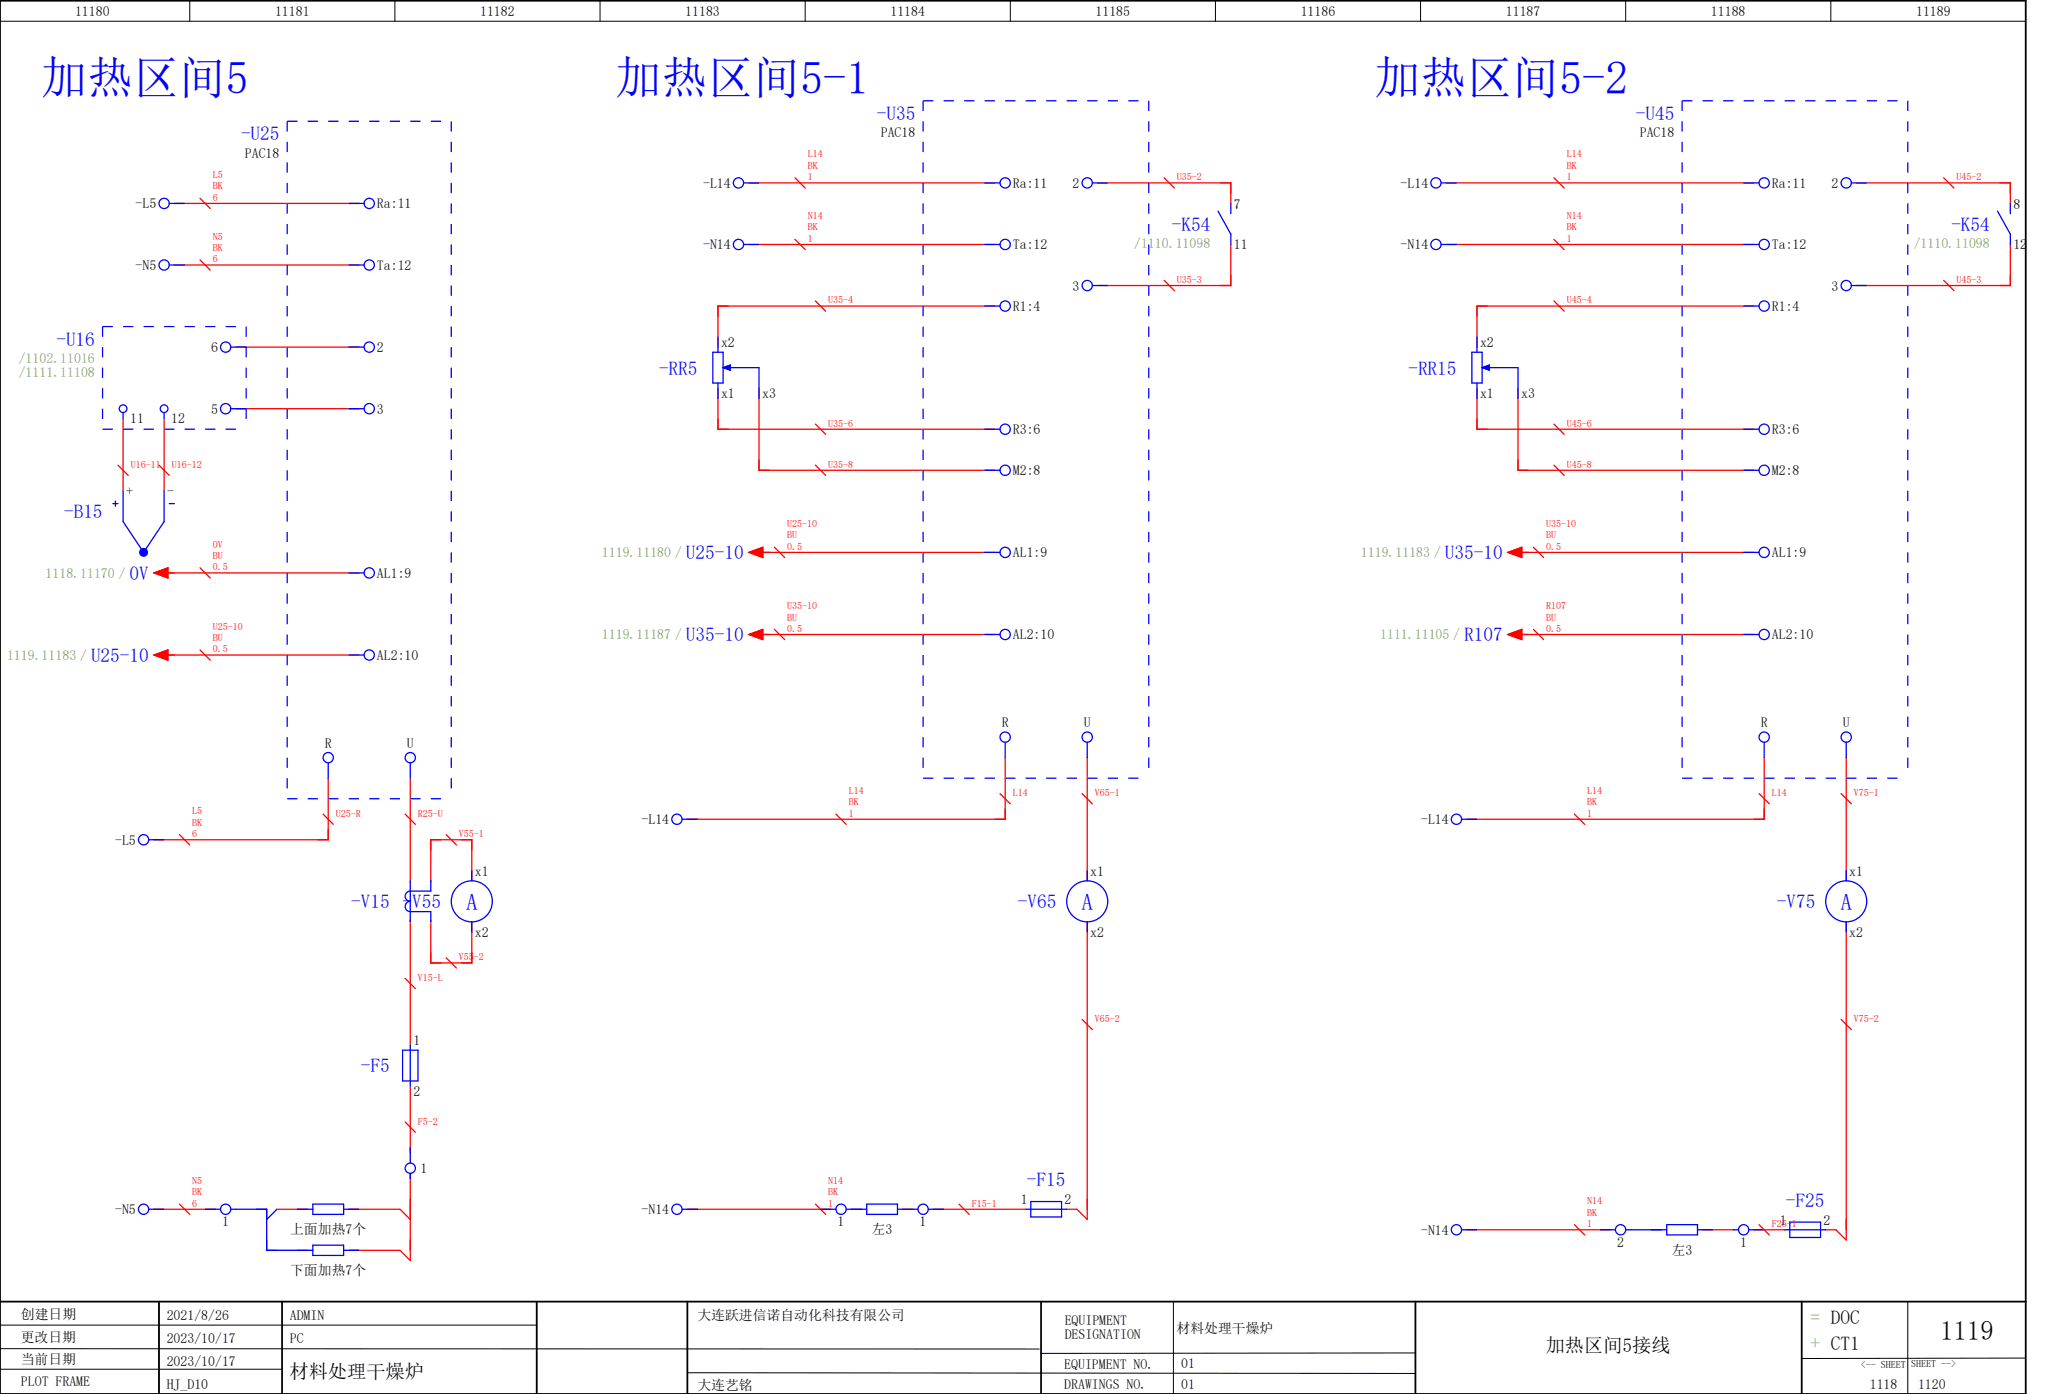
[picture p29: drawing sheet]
<svg xmlns="http://www.w3.org/2000/svg" width="399mm" height="272mm" viewBox="0 0 399 272" stroke-linecap="round" stroke-linejoin="round" font-family="sans-serif">
<defs><g id="words">
<g font-size="9" fill="#00f">
<text x="8" y="18.4">加热区间5</text>
<text x="120" y="18.4">加热区间5-1</text>
<text x="268" y="18.4">加热区间5-2</text>
</g>
<text font-size="5.3" x="378.3" y="261">1119</text>
<g font-size="4.5" fill="#00f">
<text x="90.9" y="177.3">A</text>
<text x="210.9" y="177.3">A</text>
<text x="358.9" y="177.3">A</text>
</g>
<g font-size="3.7" fill="#00f">
<text x="171" y="23.4">-U35</text>
<text x="319" y="23.4">-U45</text>
<text x="47" y="27.4">-U25</text>
<text x="228.5" y="45">-K54</text>
<text x="380.5" y="45">-K54</text>
<text x="11" y="67.4">-U16</text>
<text x="128.5" y="73">-RR5</text>
<text x="274.6" y="73">-RR15</text>
<text x="12.5" y="101">-B15</text>
<text x="25.2" y="113">0V</text>
<text x="133.8" y="109">U25-10</text>
<text x="281.7" y="109">U35-10</text>
<text x="133.8" y="125">U35-10</text>
<text x="285.5" y="125">R107</text>
<text x="17.8" y="129">U25-10</text>
<text x="68.5" y="177">-V15 -V55</text>
<text x="198.5" y="177">-V65</text>
<text x="346.5" y="177">-V75</text>
<text x="70.4" y="209">-F5</text>
<text x="200.3" y="231.1">-F15</text>
<text x="348.2" y="235.1">-F25</text>
</g>
<g font-size="3.7" fill="#7ca552">
<text x="353.1" y="258">= DOC</text>
<text x="353.1" y="263">+ CT1</text>
</g>
<g font-size="3.7">
<text x="301.4" y="263.5">加热区间5接线</text>
<text x="56.4" y="268.5">材料处理干燥炉</text>
</g>
<g font-size="2.7">
<text x="14.6" y="3.1">11180</text>
<text x="53.6" y="3.1">11181</text>
<text x="93.6" y="3.1">11182</text>
<text x="133.6" y="3.1">11183</text>
<text x="173.6" y="3.1">11184</text>
<text x="213.6" y="3.1">11185</text>
<text x="253.6" y="3.1">11186</text>
<text x="293.6" y="3.1">11187</text>
<text x="333.6" y="3.1">11188</text>
<text x="373.6" y="3.1">11189</text>
<text x="171.7" y="26.7">PAC18</text>
<text x="319.8" y="26.7">PAC18</text>
<text x="47.7" y="30.7">PAC18</text>
<text x="26.5" y="40.6">-L5</text>
<text x="73.5" y="40.6">Ra:11</text>
<text x="137.1" y="36.6">-L14</text>
<text x="197.5" y="36.6">Ra:11</text>
<text x="209.1" y="36.6">2</text>
<text x="240.6" y="40.7">7</text>
<text x="273.1" y="36.6">-L14</text>
<text x="345.5" y="36.6">Ra:11</text>
<text x="357.1" y="36.6">2</text>
<text x="392.6" y="40.7">8</text>
<text x="26.5" y="52.6">-N5</text>
<text x="73.5" y="52.6">Ta:12</text>
<text x="137.1" y="48.6">-N14</text>
<text x="197.5" y="48.6">Ta:12</text>
<text x="240.6" y="48.6">11</text>
<text x="273.1" y="48.6">-N14</text>
<text x="345.5" y="48.6">Ta:12</text>
<text x="392.6" y="48.6">12</text>
<text x="209.1" y="56.6">3</text>
<text x="357.1" y="56.6">3</text>
<text x="197.5" y="60.6">R1:4</text>
<text x="345.5" y="60.6">R1:4</text>
<text x="41.2" y="68.6">6</text>
<text x="73.5" y="68.6">2</text>
<text x="140.6" y="67.7">x2</text>
<text x="288.6" y="67.7">x2</text>
<text x="140.6" y="77.6">x1</text>
<text x="148.6" y="77.6">x3</text>
<text x="288.6" y="77.6">x1</text>
<text x="296.6" y="77.6">x3</text>
<text x="25.4" y="82.4">11</text>
<text x="33.4" y="82.4">12</text>
<text x="41.2" y="80.6">5</text>
<text x="73.5" y="80.6">3</text>
<text x="197.5" y="84.6">R3:6</text>
<text x="345.5" y="84.6">R3:6</text>
<text x="197.5" y="92.6">M2:8</text>
<text x="345.5" y="92.6">M2:8</text>
<text x="24.6" y="96.7">+</text>
<text x="32.6" y="96.7">-</text>
<text x="73.5" y="112.6">AL1:9</text>
<text x="197.5" y="108.6">AL1:9</text>
<text x="345.5" y="108.6">AL1:9</text>
<text x="197.5" y="124.6">AL2:10</text>
<text x="345.5" y="124.6">AL2:10</text>
<text x="73.5" y="128.6">AL2:10</text>
<text x="195.3" y="141.8">R</text>
<text x="211.3" y="141.8">U</text>
<text x="343.3" y="141.8">R</text>
<text x="359.3" y="141.8">U</text>
<text x="63.3" y="145.8">R</text>
<text x="79.3" y="145.8">U</text>
<text x="125.1" y="160.6">-L14</text>
<text x="277.1" y="160.6">-L14</text>
<text x="22.5" y="164.6">-L5</text>
<text x="92.6" y="170.7">x1</text>
<text x="212.6" y="170.7">x1</text>
<text x="360.6" y="170.7">x1</text>
<text x="92.6" y="182.6">x2</text>
<text x="212.6" y="182.6">x2</text>
<text x="360.6" y="182.6">x2</text>
<text x="80.6" y="203.7">1</text>
<text x="80.6" y="213.6">2</text>
<text x="82" y="228.6">1</text>
<text x="22.5" y="236.6">-N5</text>
<text x="43.3" y="239">1</text>
<text x="125.1" y="236.6">-N14</text>
<text x="163.3" y="239">1</text>
<text x="179.3" y="239">1</text>
<text x="199" y="234.7">1</text>
<text x="207.6" y="234.7">2</text>
<text x="347.1" y="238.7">1</text>
<text x="355.6" y="238.7">2</text>
<text x="56.6" y="240.5">上面加热7个</text>
<text x="170" y="240.5">左3</text>
<text x="277.1" y="240.6">-N14</text>
<text x="315.3" y="243">2</text>
<text x="326" y="244.5">左3</text>
<text x="339.3" y="243">1</text>
<text x="56.6" y="248.5">下面加热7个</text>
<text x="4.1" y="257.1">创建日期</text>
<text x="32.5" y="257.1">2021/8/26</text>
<text x="56.5" y="257.1">ADMIN</text>
<text x="136" y="257.3">大连跃进信诺自动化科技有限公司</text>
<text x="4" y="261.6">更改日期</text>
<text x="32.5" y="261.6">2023/10/17</text>
<text x="56.5" y="261.6">PC</text>
<text x="207.6" y="258.3">EQUIPMENT</text>
<text x="207.6" y="261">DESIGNATION</text>
<text x="229.4" y="259.7">材料处理干燥炉</text>
<text x="4.1" y="265.8">当前日期</text>
<text x="32.5" y="266.1">2023/10/17</text>
<text x="207.5" y="266.7">EQUIPMENT NO.</text>
<text x="230.3" y="266.6">01</text>
<text x="4.1" y="270.2">PLOT FRAME</text>
<text x="32.5" y="270.6">HJ_D10</text>
<text x="136" y="270.8">大连艺铭</text>
<text x="207.5" y="270.6">DRAWINGS NO.</text>
<text x="230.3" y="270.6">01</text>
<text x="364.6" y="270.6">1118</text>
<text x="374" y="270.6">1120</text>
</g>
<g font-size="2.7" fill="#7ca552">
<text x="221.2" y="48.3">/1110.11098</text>
<text x="373.2" y="48.3">/1110.11098</text>
<text x="3.7" y="70.7">/1102.11016</text>
<text x="3.7" y="73.4">/1111.11108</text>
<text x="8.9" y="112.6">1118.11170 /</text>
<text x="117.4" y="108.6">1119.11180 /</text>
<text x="265.4" y="108.6">1119.11183 /</text>
<text x="117.4" y="124.6">1119.11187 /</text>
<text x="269.1" y="124.6">1111.11105 /</text>
<text x="1.4" y="128.6">1119.11183 /</text>
</g>
<g font-size="2" fill="#f00">
<text x="41.5" y="34.7">L5</text>
<text x="157.5" y="35.1">1</text>
<text x="157.5" y="32.9">BK</text>
<text x="157.5" y="30.7">L14</text>
<text x="229.5" y="35.1">U35-2</text>
<text x="305.5" y="35.1">1</text>
<text x="305.5" y="32.9">BK</text>
<text x="305.5" y="30.7">L14</text>
<text x="381.5" y="35.1">U45-2</text>
<text x="41.5" y="39.1">6</text>
<text x="41.5" y="36.9">BK</text>
<text x="41.5" y="46.7">N5</text>
<text x="157.5" y="47.1">1</text>
<text x="157.5" y="44.9">BK</text>
<text x="157.5" y="42.7">N14</text>
<text x="305.5" y="47.1">1</text>
<text x="305.5" y="44.9">BK</text>
<text x="305.5" y="42.7">N14</text>
<text x="41.5" y="51.1">6</text>
<text x="41.5" y="48.9">BK</text>
<text x="161.5" y="59.1">U35-4</text>
<text x="229.5" y="55.1">U35-3</text>
<text x="305.5" y="59.1">U45-4</text>
<text x="381.5" y="55.1">U45-3</text>
<text x="161.5" y="83.1">U35-6</text>
<text x="305.5" y="83.1">U45-6</text>
<text x="25.5" y="91.1">U16-11</text>
<text x="33.5" y="91.1">U16-12</text>
<text x="161.5" y="91.1">U35-8</text>
<text x="305.5" y="91.1">U45-8</text>
<text x="41.5" y="106.7">0V</text>
<text x="153.5" y="107.1">0.5</text>
<text x="153.5" y="104.9">BU</text>
<text x="153.5" y="102.7">U25-10</text>
<text x="301.5" y="107.1">0.5</text>
<text x="301.5" y="104.9">BU</text>
<text x="301.5" y="102.7">U35-10</text>
<text x="41.5" y="111.1">0.5</text>
<text x="41.5" y="108.9">BU</text>
<text x="153.5" y="118.7">U35-10</text>
<text x="301.5" y="118.7">R107</text>
<text x="41.5" y="124.9">BU</text>
<text x="41.5" y="122.7">U25-10</text>
<text x="153.5" y="123.1">0.5</text>
<text x="153.5" y="120.9">BU</text>
<text x="301.5" y="123.1">0.5</text>
<text x="301.5" y="120.9">BU</text>
<text x="41.5" y="127.1">0.5</text>
<text x="165.5" y="154.7">L14</text>
<text x="197.5" y="155.1">L14</text>
<text x="213.5" y="155.1">V65-1</text>
<text x="309.5" y="154.7">L14</text>
<text x="345.5" y="155.1">L14</text>
<text x="361.5" y="155.1">V75-1</text>
<text x="37.5" y="160.9">BK</text>
<text x="37.5" y="158.7">L5</text>
<text x="65.5" y="159.1">U25-R</text>
<text x="81.5" y="159.1">R25-U</text>
<text x="165.5" y="159.1">1</text>
<text x="165.5" y="156.9">BK</text>
<text x="309.5" y="159.1">1</text>
<text x="309.5" y="156.9">BK</text>
<text x="37.5" y="163.1">6</text>
<text x="89.5" y="163.1">V55-1</text>
<text x="81.5" y="191.1">V15-L</text>
<text x="89.5" y="187.1">V55-2</text>
<text x="213.5" y="199.1">V65-2</text>
<text x="361.5" y="199.1">V75-2</text>
<text x="81.5" y="219.1">F5-2</text>
<text x="37.5" y="232.9">BK</text>
<text x="37.5" y="230.7">N5</text>
<text x="161.5" y="232.9">BK</text>
<text x="161.5" y="230.7">N14</text>
<text x="37.5" y="235.1">6</text>
<text x="161.5" y="235.1">1</text>
<text x="189.5" y="235.1">F15-1</text>
<text x="309.5" y="239.1">1</text>
<text x="309.5" y="236.9">BK</text>
<text x="309.5" y="234.7">N14</text>
<text x="345.5" y="239.1">F25-1</text>
</g>
<g font-size="2">
<text x="362.9" y="266.6">&lt;-- SHEET</text>
<text x="372.7" y="266.4">SHEET --&gt;</text>
</g>
</g></defs>
<path d="M0 .1h395v271.5h-395zM0 253.6h395M31 253.6v18M55 253.6v18M104.7 253.7v18M134 253.6v18M203 253.6v18M276 253.6v18M351.3 253.6v18" fill="none" stroke="#000" stroke-width=".35"/>
<g fill="none" stroke="#000" stroke-width=".19">
<path d="M0 4.1h395M37 .1v4M77 .1v4M117 .1v4M157 .1v4M197 .1v4M237 .1v4M277 .1v4M317 .1v4M357 .1v4M0 258.2h104.8M228.8 253.6v18"/>
<path d="M372 253.6v18M0 262.8l202.6 .1M0 266.8h55M134.1 267.5l141.9 .1M276 263.6l-73 .1M395 264.6l-43.7 .1"/>
</g>
<g fill="none" stroke="#f00" stroke-width=".25">
<path d="M34 39.6h36M39 38.6l2 2M146 35.6h48M155 34.6l2 2M214 35.6h26v4M227 34.6l2 2M282 35.6h60M303 34.6l2 2M362 35.6h30v4M379 34.6l2 2M34 51.6h36M39 50.6l2 2"/>
<path d="M146 47.6h48M155 46.6l2 2M159 58.6l2 2M194 59.6h-54v8M227 54.6l2 2M240 47.6v8h-26M282 47.6h60M303 58.6l2 2M303 46.6l2 2M342 59.6h-54v8M379 54.6l2 2M392 47.6v8h-30"/>
<path d="M46 67.6h24M46 79.6h24M140 75.6v8h54M148 75.6v16h46M288 75.6v8h54M296 75.6v16h46M24 81.6v14M32 81.6v14M159 82.6l2 2M159 90.6l2 2M303 82.6l2 2M303 90.6l2 2"/>
<path d="M32 111.6h38M39 110.6l2 2M148 107.6h46M151 106.6l2 2M296 107.6h46M299 106.6l2 2M32 127.6h38M39 126.6l2 2M148 123.6h46M151 122.6l2 2M296 123.6h46M299 122.6l2 2"/>
<path d="M63 158.6l2 2M64 151.6v12h-34M79 158.6l2 2M80 151.6v20.3M163 158.6l2 2M195 154.6l2 2M196 147.6v12h-62M211 154.6l2 2M212 147.6v24M307 158.6l2 2M343 154.6l2 2M344 147.6v12h-58"/>
<path d="M359 154.6l2 2M360 147.6v24M35 162.6l2 2M80 179.4v24.2M84 179.4v8.2h8v-8M87 162.6l2 2M92 171.6v-8h-8v8.3M212 179.6v58l-2-2h-2M360 179.6v62l-2-2h-2M79 190.6l2 2M87 186.6l2 2M211 198.6l2 2"/>
<path d="M359 198.6l2 2M79 218.6l2 2M80 211.6v13M30 235.6h12M35 234.6l2 2M54 235.6h6M68 235.6h10l2 2M80 228.6v17l-2-2h-10M134 235.6h28M159 234.6l2 2M176 235.6h2M182 235.6h18"/>
<path d="M187 234.6l2 2M286 239.6h28M307 238.6l2 2M332 239.6h6M342 239.6h6M343 238.6l2 2"/>
</g>
<g fill="none" stroke="#00f" stroke-width=".25">
<path d="M33 39.6h3M68 39.6h3M145 35.6h3M192 35.6h3M213 35.6h3M240 39.6v2M281 35.6h3M340 35.6h3M361 35.6h3M392 39.6v2M33 51.6h3M68 51.6h3"/>
<path d="M145 47.6h3M192 47.6h3M192 59.6h3M213 55.6h3M237.5 41.1l2.5 4.5v2M281 47.6h3M340 47.6h3M340 59.6h3M361 55.6h3M389.5 41.1l2.5 4.5v2M45 67.6h3M45 79.6h3"/>
<path d="M68 67.6h3M68 79.6h3M139 68.6h2v6h-2zM140 65.6v3M140 74.6v3M141 71.6h.1M141 71.6l1.4-.5v1zM141 71.6h7v6M287 68.6h2v6h-2zM288 65.6v3M288 74.6v3M289 71.6h.1"/>
<path d="M289 71.6h7v6M289 71.6l1.4-.5v1zM32 95.6v6M33 98.1h1M192 83.6h3M192 91.6h3M340 83.6h3M340 91.6h3M68 111.6h3M192 107.6h3M340 107.6h3M68 127.6h3"/>
<path d="M192 123.6h3M340 123.6h3M64 148.6v3M80 148.6v3M133 159.6h3M196 144.6v3M212 144.6v3M285 159.6h3M344 144.6v3M360 144.6v3M29 163.6h3M80 171.6v8"/>
<path d="M84 171.6v2h-4a1 1 0 0 0-1 1 1 1 0 0 0 1 1 1 1 0 0 0-1 1 1 1 0 0 0 1 1h4v2M92 169.6v2M92 179.6v2M212 169.6v2M212 179.6v2M360 169.6v2M360 179.6v2M78.5 204.6h3v6h-3zM80 203.6v8M29 235.6h3M40 235.6h3M45 235.6h7v8h9"/>
<path d="M54 235.6l-2 2M58 235.6h3M61 234.6h6v2h-6zM67 235.6h3M80 223.6v3M80 228.6v1M133 235.6h3M160 235.6h3M165 235.6h4M169 234.6h6v2h-6zM175 235.6h4M181 235.6h3"/>
<path d="M200 235.6h8M201 234.1h6v3h-6zM285 239.6h3M312 239.6h3M317 239.6h8M325 238.6h6v2h-6zM331 239.6h3M338 239.6h1M341 239.6h3M348 239.6h8M349 238.1h6v3h-6zM61 242.6h6v2h-6z"/>
<path d="M67 243.6h3"/>
<circle cx="32" cy="39.6" r="1"/>
<circle cx="72" cy="39.6" r="1"/>
<circle cx="144" cy="35.6" r="1"/>
<circle cx="196" cy="35.6" r="1"/>
<circle cx="212" cy="35.6" r="1"/>
<circle cx="280" cy="35.6" r="1"/>
<circle cx="344" cy="35.6" r="1"/>
<circle cx="360" cy="35.6" r="1"/>
<circle cx="32" cy="51.6" r="1"/>
<circle cx="72" cy="51.6" r="1"/>
<circle cx="144" cy="47.6" r="1"/>
<circle cx="196" cy="59.6" r="1"/>
<circle cx="196" cy="47.6" r="1"/>
<circle cx="212" cy="55.6" r="1"/>
<circle cx="280" cy="47.6" r="1"/>
<circle cx="344" cy="59.6" r="1"/>
<circle cx="344" cy="47.6" r="1"/>
<circle cx="360" cy="55.6" r="1"/>
<circle cx="44" cy="79.6" r="1"/>
<circle cx="44" cy="67.6" r="1"/>
<circle cx="72" cy="79.6" r="1"/>
<circle cx="72" cy="67.6" r="1"/>
<circle cx="196" cy="83.6" r="1"/>
<circle cx="196" cy="91.6" r="1"/>
<circle cx="344" cy="83.6" r="1"/>
<circle cx="344" cy="91.6" r="1"/>
<circle cx="72" cy="111.6" r="1"/>
<circle cx="196" cy="107.6" r="1"/>
<circle cx="344" cy="107.6" r="1"/>
<circle cx="72" cy="127.6" r="1"/>
<circle cx="196" cy="123.6" r="1"/>
<circle cx="344" cy="123.6" r="1"/>
<circle cx="64" cy="147.6" r="1"/>
<circle cx="80" cy="147.6" r="1"/>
<circle cx="132" cy="159.6" r="1"/>
<circle cx="196" cy="143.6" r="1"/>
<circle cx="212" cy="143.6" r="1"/>
<circle cx="284" cy="159.6" r="1"/>
<circle cx="344" cy="143.6" r="1"/>
<circle cx="360" cy="143.6" r="1"/>
<circle cx="28" cy="163.6" r="1"/>
<circle cx="92" cy="175.6" r="4"/>
<circle cx="212" cy="175.6" r="4"/>
<circle cx="360" cy="175.6" r="4"/>
<circle cx="28" cy="235.6" r="1"/>
<circle cx="44" cy="235.6" r="1"/>
<circle cx="80" cy="227.6" r="1"/>
<circle cx="132" cy="235.6" r="1"/>
<circle cx="164" cy="235.6" r="1"/>
<circle cx="180" cy="235.6" r="1"/>
<circle cx="284" cy="239.6" r="1"/>
<circle cx="316" cy="239.6" r="1"/>
<circle cx="340" cy="239.6" r="1"/>
</g>
<g fill="none" stroke="#00f" stroke-width=".25" stroke-dasharray="2 2" stroke-linecap="butt">
<path d="M180 19.6h44M180 19.6v132M224 19.6v132M328 19.6h44M328 19.6v132M372 19.6v132M56 23.6h32M56 23.6v132M88 23.6v132M20 63.6h28M20 63.6v20M48 63.6v20"/>
<path d="M20 83.6h28M56 155.6h32M180 151.6h44M328 151.6h44"/>
</g>
<g fill="#00f" stroke="#00f" stroke-width=".19">
<path d="M141 71.6l1.4-.5v1z"/>
<path d="M289 71.6l1.4-.5v1z"/>
</g>
<circle cx="28" cy="107.6" r=".88" fill="#00f"/>
<g fill="none" stroke="#00f" stroke-width=".25">
<path d="M22 98.1h1M22.5 97.6v1M24 95.6v6l4 6 4-6M24 80.4v1.2M32 80.4v1.2"/>
<circle cx="24" cy="79.6" r=".75"/>
<circle cx="32" cy="79.6" r=".75"/>
</g>
<g fill="none" stroke="#f00" stroke-width=".25">
<path d="M23 90.6l2 2M31 90.6l2 2M30 111.6l2.7-1v2zM32.7 111.6h1.3M146 107.6l2.8-1v2zM148.8 107.6h1.2M294 107.6l2.7-1v2zM296.7 107.6h1.3M30 127.6l2.7-1v2zM32.7 127.6h1.3M146 123.6l2.8-1v2zM148.8 123.6h1.2"/>
<path d="M294 123.6l2.7-1v2zM296.7 123.6h1.3"/>
</g>
<g fill="#f00" stroke="#f00" stroke-width=".19">
<path d="M30 111.6l2.7-1v2z"/>
<path d="M294 123.6l2.7-1v2z"/>
<path d="M30 127.6l2.7-1v2z"/>
<path d="M146 107.6l2.8-1v2z"/>
<path d="M146 123.6l2.8-1v2z"/>
<path d="M294 107.6l2.7-1v2z"/>
</g>
<use href="#words"/>
</svg>
